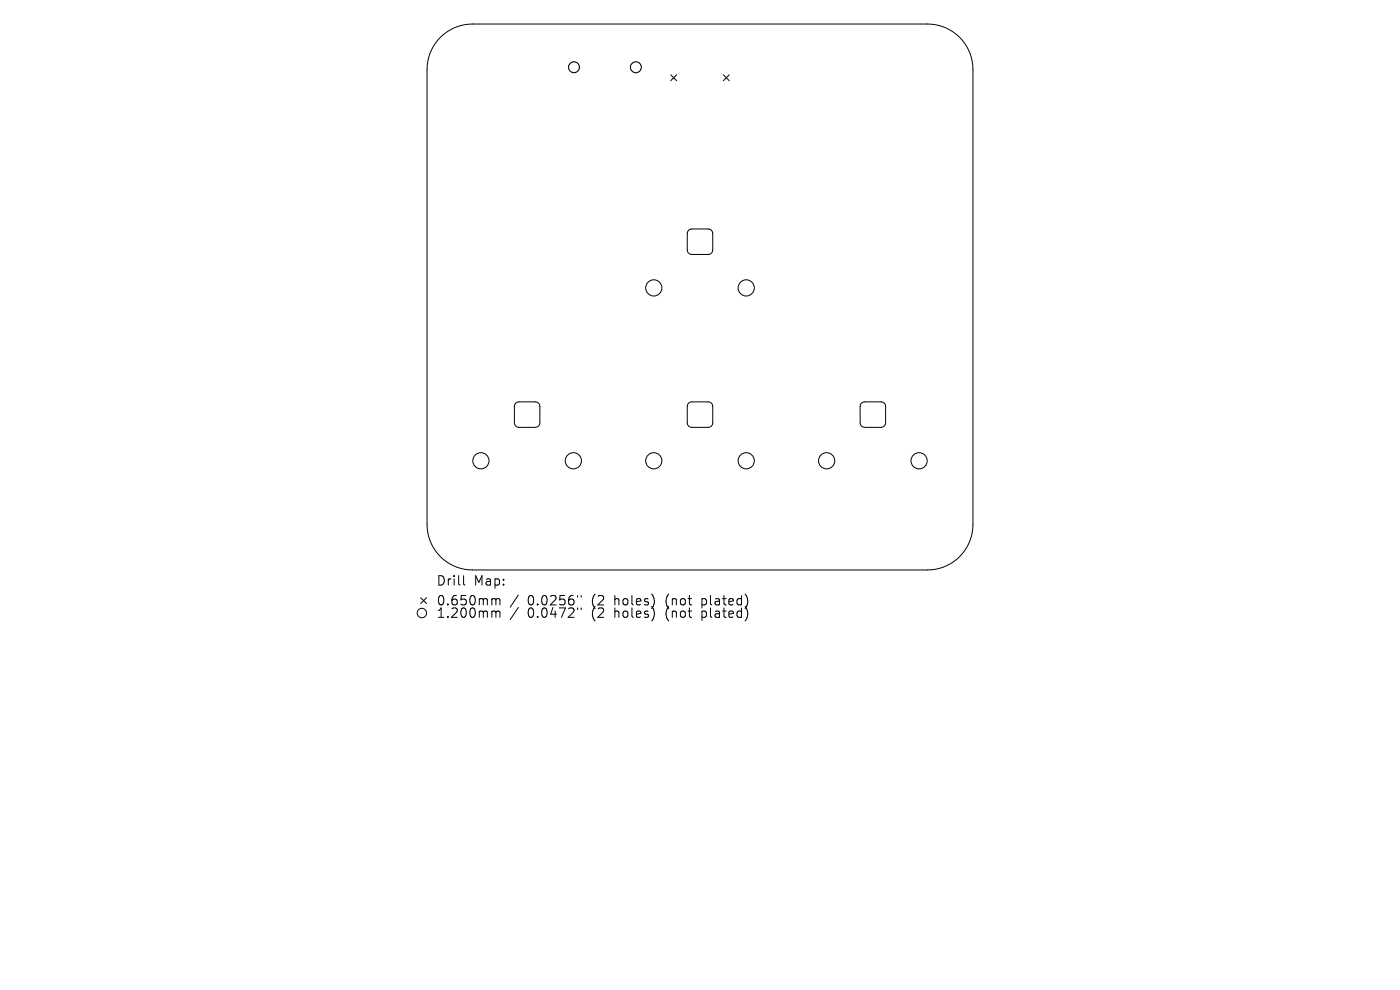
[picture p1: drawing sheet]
<svg xmlns="http://www.w3.org/2000/svg" width="297mm" height="210mm" viewBox="0 0 297 210" stroke-linecap="round" stroke-linejoin="round" font-family="sans-serif">
<defs><g id="words">
<g font-size="2.8">
<text x="92.5" y="124.5">Drill</text>
<text x="100.5" y="124.5">Map:</text>
<text x="92.5" y="128.7">0.650mm</text>
<text x="92.5" y="131.3">1.200mm</text>
<text x="111.9" y="128.7">0.0256&quot;</text>
<text x="111.9" y="131.3">0.0472&quot;</text>
<text x="125.7" y="128.7">(2</text>
<text x="125.7" y="131.3">(2</text>
<text x="130.6" y="128.7">holes)</text>
<text x="130.6" y="131.3">holes)</text>
<text x="141.7" y="128.7">(not</text>
<text x="141.7" y="131.3">(not</text>
<text x="149.5" y="128.7">plated)</text>
<text x="149.5" y="131.3">plated)</text>
</g>
</g></defs>
<g fill="none" stroke="#000" stroke-width=".21">
<path d="M93.4 7.9a9.7 9.7 0 0 1 6.8-2.8h96.6a9.7 9.7 0 0 1 9.6 9.6v96.6a9.7 9.7 0 0 1-9.6 9.6h-96.6a9.7 9.7 0 0 1-9.6-9.6v-96.6a9.6 9.6 0 0 1 2.8-6.8zM142.3 15.9l1.3 1.2M143.6 15.9l-1.3 1.2M153.5 15.9l1.2 1.2M154.7 15.9l-1.2 1.2M146.1 48.9l.6-.3h3.5a.97 .97 0 0 1 1 .9v3.5a.97 .97 0 0 1-1 1h-3.4a.97 .97 0 0 1-1-1v-3.5zM109.4 85.5l.6-.2 3.6-.1a.97 .97 0 0 1 .9 1v3.5a.97 .97 0 0 1-.9 1h-3.5a.97 .97 0 0 1-1-1v-3.6zM146.1 85.5l.6-.2 3.5-.1a.97 .97 0 0 1 1 1v3.5a.97 .97 0 0 1-1 1h-3.4a.97 .97 0 0 1-1-1v-3.6zM182.8 85.5l.6-.2 3.5-.1a.97 .97 0 0 1 1 1v3.5a.97 .97 0 0 1-1 1h-3.5a.97 .97 0 0 1-.9-1v-3.6zM89.2 126.8l1.3 1.2M90.5 126.8l-1.3 1.2M98.3 122.1v1.7l.3 .3"/>
<path d="M104.6 127h.3l.3 .3M104.6 129.6h.3l.3 .3M105.2 127.3l.3-.3 .5 .1 .1 1.2M105.2 127.3v1M105.2 129.9v1.1M105.2 129.9l.3-.3 .5 .1 .1 1.3M110 126.2l-1.8 2.6M110 128.9l-1.8 2.5M122.5 126.3v.4M122.5 129v.3M123.3 126.3v.4M123.3 129v.3"/>
<circle cx="138.7" cy="61.1" r="1.72"/>
<circle cx="158.3" cy="61.1" r="1.72"/>
<circle cx="102" cy="97.7" r="1.72"/>
<circle cx="121.6" cy="97.7" r="1.72"/>
<circle cx="138.7" cy="97.7" r="1.72"/>
<circle cx="158.3" cy="97.7" r="1.72"/>
<circle cx="175.4" cy="97.7" r="1.72"/>
<circle cx="195" cy="97.7" r="1.72"/>
<circle cx="89.5" cy="130" r="1"/>
</g>
<g fill="none" stroke="#000" stroke-width=".23">
<circle cx="121.8" cy="14.3" r="1.16"/>
<circle cx="134.9" cy="14.3" r="1.16"/>
</g>
<use href="#words"/>
</svg>
